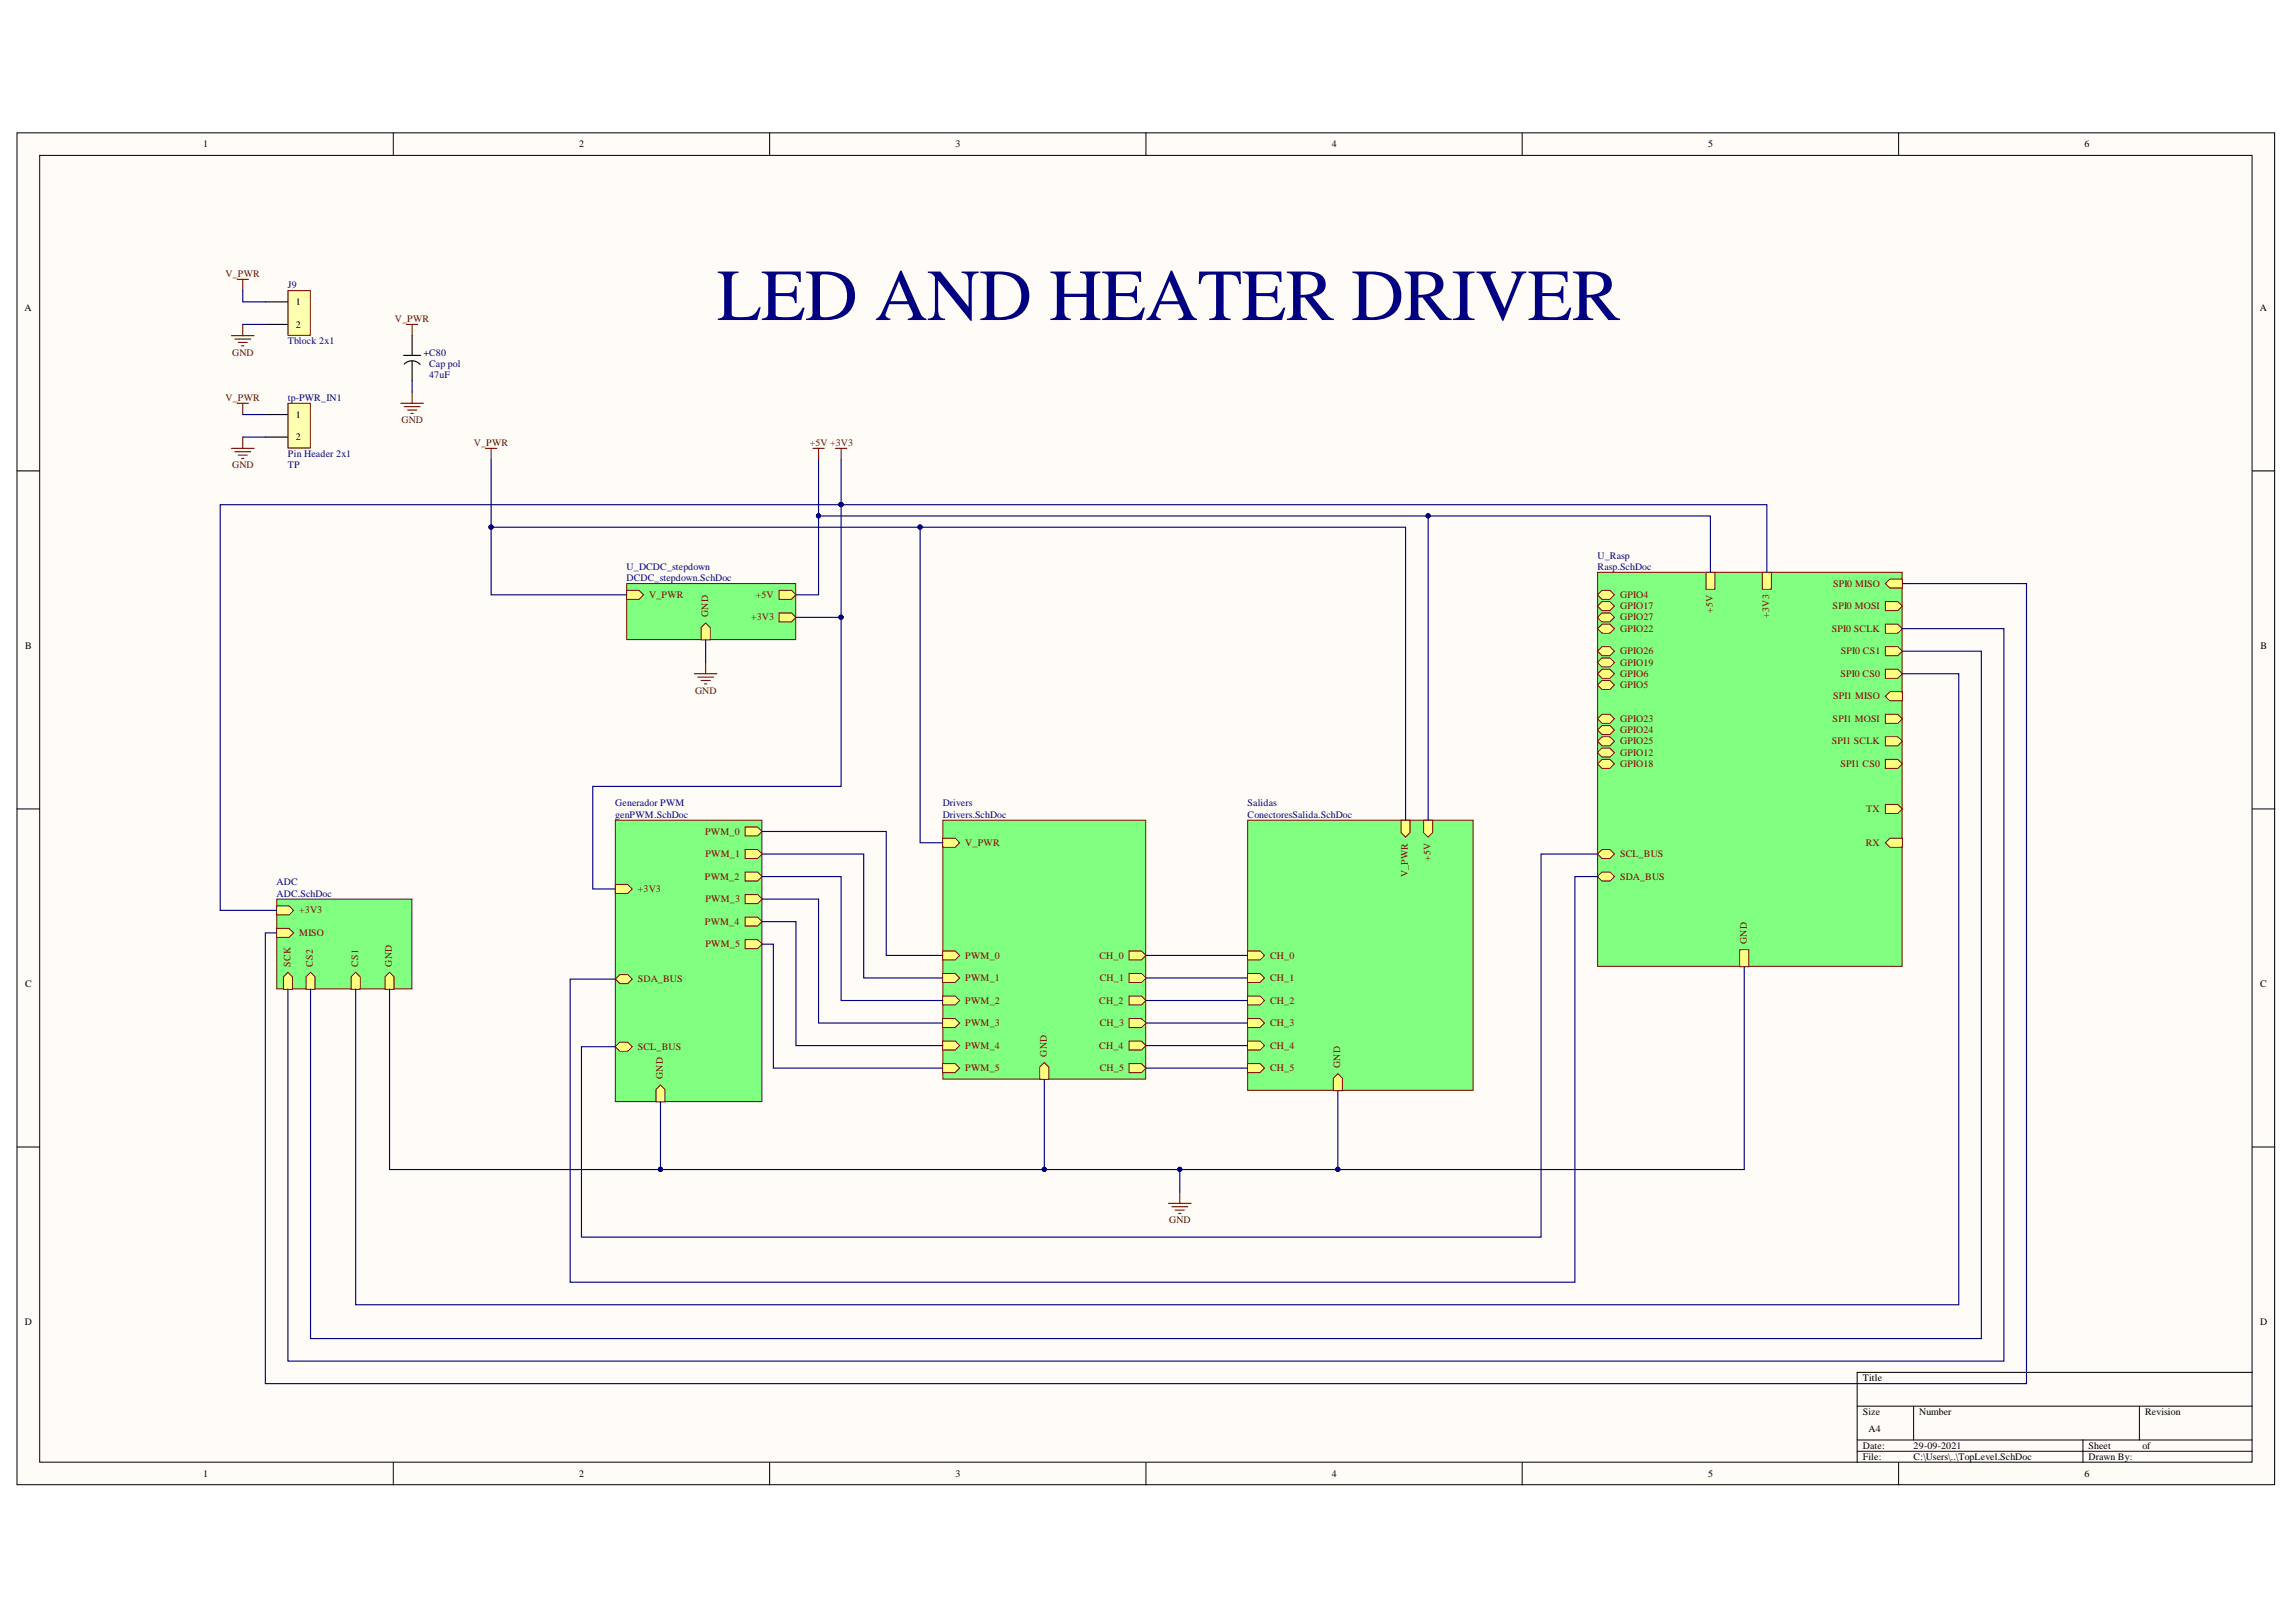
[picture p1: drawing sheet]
<svg xmlns="http://www.w3.org/2000/svg" width="297mm" height="210mm" viewBox="0 0 297 210" stroke-linecap="round" stroke-linejoin="round" font-family="sans-serif">
<defs><g id="words">
<text font-size="9.5" fill="#000080" x="92.8" y="41.4">LED AND HEATER DRIVER</text>
<g font-size="1.3">
<text x="26.3" y="19.1">1</text>
<text x="74.9" y="19.1">2</text>
<text x="123.6" y="19.1">3</text>
<text x="172.3" y="19.1">4</text>
<text x="221" y="19.1">5</text>
<text x="269.7" y="19.1">6</text>
<text x="3.2" y="40.2">A</text>
<text x="38.3" y="39.5">1</text>
<text x="292.4" y="40.2">A</text>
<text x="38.3" y="42.4">2</text>
<text x="54.8" y="46">+C80</text>
<text x="38.3" y="54">1</text>
<text x="38.3" y="57">2</text>
<text x="3.3" y="84">B</text>
<text x="292.5" y="84">B</text>
<text x="3.2" y="127.7">C</text>
<text x="292.4" y="127.7">C</text>
<text x="3.2" y="171.4">D</text>
<text x="292.4" y="171.4">D</text>
<text x="241" y="178.7">Title</text>
<text x="241" y="183.1">Size</text>
<text x="241.7" y="185.3">A4</text>
<text x="248.3" y="183.1">Number</text>
<text x="277.5" y="183.1">Revision</text>
<text x="26.3" y="191.1">1</text>
<text x="74.9" y="191.1">2</text>
<text x="123.6" y="191.1">3</text>
<text x="172.3" y="191.1">4</text>
<text x="221" y="191.1">5</text>
<text x="241" y="187.5">Date:</text>
<text x="241" y="188.9">File:</text>
<text x="247.6" y="187.5">29-09-2021</text>
<text x="247.6" y="188.9">C:\Users\..\TopLevel.SchDoc</text>
<text x="269.7" y="191.1">6</text>
<text x="270.2" y="187.5">Sheet</text>
<text x="270.2" y="188.9">Drawn By:</text>
<text x="277.2" y="187.5">of</text>
</g>
<g font-size="1.3" fill="#800000">
<text x="29.2" y="35.8">V_PWR</text>
<text x="51.1" y="41.7">V_PWR</text>
<text x="30" y="46">GND</text>
<text x="29.2" y="51.9">V_PWR</text>
<text x="51.9" y="54.8">GND</text>
<text x="61.3" y="57.7">V_PWR</text>
<text x="104.8" y="57.7">+5V +3V3</text>
<text x="30" y="60.6">GND</text>
<text x="84" y="77.4">V_PWR</text>
<text x="97.8" y="77.4">+5V</text>
<text x="209.6" y="77.4">GPIO4</text>
<text x="237.1" y="75.9">SPI0 MISO</text>
<text x="91.6" y="79.9" transform="rotate(-90 91.6 79.9)">GND</text>
<text x="97.2" y="80.3">+3V3</text>
<text x="209.6" y="78.8">GPIO17</text>
<text x="209.6" y="80.3">GPIO27</text>
<text x="209.6" y="81.8">GPIO22</text>
<text x="221.6" y="79.3" transform="rotate(-90 221.6 79.3)">+5V</text>
<text x="228.9" y="79.9" transform="rotate(-90 228.9 79.9)">+3V3</text>
<text x="237" y="81.8">SPI0 SCLK</text>
<text x="237.1" y="78.8">SPI0 MOSI</text>
<text x="89.9" y="89.8">GND</text>
<text x="209.6" y="84.7">GPIO26</text>
<text x="209.6" y="86.1">GPIO19</text>
<text x="209.6" y="87.6">GPIO6</text>
<text x="209.6" y="89">GPIO5</text>
<text x="238.1" y="87.6">SPI0 CS0</text>
<text x="238.1" y="84.7">SPI0 CS1</text>
<text x="209.6" y="93.4">GPIO23</text>
<text x="209.6" y="94.9">GPIO24</text>
<text x="237.1" y="93.4">SPI1 MOSI</text>
<text x="237.1" y="90.5">SPI1 MISO</text>
<text x="209.6" y="96.3">GPIO25</text>
<text x="209.6" y="97.8">GPIO12</text>
<text x="209.6" y="99.3">GPIO18</text>
<text x="237" y="96.3">SPI1 SCLK</text>
<text x="238.1" y="99.3">SPI1 CS0</text>
<text x="241.4" y="105.1">TX</text>
<text x="91.2" y="113.8">PWM_2</text>
<text x="91.2" y="108">PWM_0</text>
<text x="91.3" y="110.9">PWM_1</text>
<text x="124.9" y="109.5">V_PWR</text>
<text x="182.2" y="113.5" transform="rotate(-90 182.2 113.5)">V_PWR</text>
<text x="185.1" y="111.4" transform="rotate(-90 185.1 111.4)">+5V</text>
<text x="209.6" y="110.9">SCL_BUS</text>
<text x="209.6" y="113.8">SDA_BUS</text>
<text x="241.4" y="109.5">RX</text>
<text x="38.7" y="118.2">+3V3</text>
<text x="82.5" y="115.4">+3V3</text>
<text x="91.2" y="119.7">PWM_4</text>
<text x="91.3" y="116.8">PWM_3</text>
<text x="37.6" y="125.1" transform="rotate(-90 37.6 125.1)">SCK</text>
<text x="38.7" y="121.1">MISO</text>
<text x="40.5" y="125.1" transform="rotate(-90 40.5 125.1)">CS2</text>
<text x="46.3" y="125.1" transform="rotate(-90 46.3 125.1)">CS1</text>
<text x="50.7" y="125.1" transform="rotate(-90 50.7 125.1)">GND</text>
<text x="91.3" y="122.6">PWM_5</text>
<text x="124.9" y="124">PWM_0</text>
<text x="142.2" y="124">CH_0</text>
<text x="164.3" y="124">CH_0</text>
<text x="226" y="122.2" transform="rotate(-90 226 122.2)">GND</text>
<text x="82.5" y="127.1">SDA_BUS</text>
<text x="124.9" y="129.9">PWM_2</text>
<text x="124.9" y="127">PWM_1</text>
<text x="142.2" y="129.9">CH_2</text>
<text x="142.3" y="127">CH_1</text>
<text x="164.3" y="127">CH_1</text>
<text x="164.3" y="129.9">CH_2</text>
<text x="82.5" y="135.9">SCL_BUS</text>
<text x="124.9" y="135.7">PWM_4</text>
<text x="124.9" y="132.8">PWM_3</text>
<text x="135.4" y="136.8" transform="rotate(-90 135.4 136.8)">GND</text>
<text x="142.2" y="135.7">CH_4</text>
<text x="142.3" y="132.8">CH_3</text>
<text x="164.3" y="132.8">CH_3</text>
<text x="164.3" y="135.7">CH_4</text>
<text x="85.8" y="139.7" transform="rotate(-90 85.8 139.7)">GND</text>
<text x="124.9" y="138.6">PWM_5</text>
<text x="142.3" y="138.6">CH_5</text>
<text x="164.3" y="138.6">CH_5</text>
<text x="173.4" y="138.2" transform="rotate(-90 173.4 138.2)">GND</text>
<text x="151.3" y="158.3">GND</text>
</g>
<g font-size="1.3" fill="#000080">
<text x="37.3" y="37.3">J9</text>
<text x="37.3" y="44.6">Tblock 2x1</text>
<text x="55.5" y="47.5">Cap pol</text>
<text x="37.3" y="51.9">tp-PWR_IN1</text>
<text x="55.5" y="48.9">47uF</text>
<text x="37.3" y="59.2">Pin Header 2x1</text>
<text x="37.3" y="60.6">TP</text>
<text x="81.1" y="73.7">U_DCDC_stepdown</text>
<text x="81.1" y="75.2">DCDC_stepdown.SchDoc</text>
<text x="206.7" y="72.3">U_Rasp</text>
<text x="206.7" y="73.7">Rasp.SchDoc</text>
<text x="79.6" y="104.4">Generador PWM</text>
<text x="79.6" y="105.8">genPWM.SchDoc</text>
<text x="122" y="104.4">Drivers</text>
<text x="122" y="105.8">Drivers.SchDoc</text>
<text x="161.4" y="104.4">Salidas</text>
<text x="161.4" y="105.8">ConectoresSalida.SchDoc</text>
<text x="35.8" y="114.6">ADC</text>
<text x="35.8" y="116">ADC.SchDoc</text>
</g>
</g></defs>
<g fill="#fffcf8" stroke="#000" stroke-width=".13">
<path d="M2.2 17.2h292.1v174.9h-292.1z"/>
<path d="M5.1 20.1h286.3v169.1h-286.3z"/>
</g>
<g fill="none" stroke="#000" stroke-width=".13">
<path d="M50.9 17.2v2.9M99.6 17.2v2.9M148.3 17.2v2.9M196.9 17.2v2.9M245.6 17.2v2.9M2.2 60.9h2.9M291.4 60.9h2.9M2.2 104.7h2.9M291.4 104.7h2.9M2.2 148.4h2.9M291.4 148.4h2.9M291.4 177.6h-51.1v11.7"/>
<path d="M50.9 189.3v2.9M99.6 189.3v2.9M148.3 189.3v2.9M196.9 189.3v2.9M240.3 182h51.1M240.3 186.3h51.1M240.3 187.8h51.1M245.6 189.3v2.9M247.6 182v4.3M269.5 186.3v3M276.8 182v4.3"/>
</g>
<path d="M62.8 58h1.5M63.5 58v1.5M105.2 58h1.4M105.9 58v1.5M151.2 155.7h2.9M151.6 156.2h2.1M152 156.6h1.2M152.5 157h.3M152.6 154.3v1.4" fill="none" stroke="#800000" stroke-width=".15"/>
<path d="M79.6 106.1h19v36.5h-19z" fill="#80ff80" stroke="#800000" stroke-width=".13"/>
<path d="M96.4 107h1.6l.6 .6-.6 .6h-1.6z" fill-rule="evenodd" fill="#ffff80"/>
<path d="M96.4 107h1.6l.6 .6-.6 .6h-1.6z" fill="none" stroke="#800000" stroke-width=".13"/>
<path d="M96.4 109.9h1.6l.6 .6-.6 .6h-1.6z" fill-rule="evenodd" fill="#ffff80"/>
<path d="M96.4 109.9h1.6l.6 .6-.6 .6h-1.6z" fill="none" stroke="#800000" stroke-width=".13"/>
<path d="M96.4 112.9h1.6l.6 .5-.6 .6h-1.6z" fill-rule="evenodd" fill="#ffff80"/>
<path d="M96.4 112.9h1.6l.6 .5-.6 .6h-1.6z" fill="none" stroke="#800000" stroke-width=".13"/>
<path d="M96.4 115.8h1.6l.6 .6-.6 .5h-1.6z" fill-rule="evenodd" fill="#ffff80"/>
<path d="M96.4 115.8h1.6l.6 .6-.6 .5h-1.6z" fill="none" stroke="#800000" stroke-width=".13"/>
<path d="M96.4 118.7h1.6l.6 .6-.6 .6h-1.6z" fill-rule="evenodd" fill="#ffff80"/>
<path d="M96.4 118.7h1.6l.6 .6-.6 .6h-1.6z" fill="none" stroke="#800000" stroke-width=".13"/>
<path d="M79.6 114.5h1.6l.6 .5-.6 .6h-1.6z" fill-rule="evenodd" fill="#ffff80"/>
<path d="M79.6 114.5h1.6l.6 .5-.6 .6h-1.6z" fill="none" stroke="#800000" stroke-width=".13"/>
<path d="M79.6 126.7l.6-.6h1l.6 .6-.6 .6h-1z" fill-rule="evenodd" fill="#ffff80"/>
<path d="M79.6 126.7l.6-.6h1l.6 .6-.6 .6h-1z" fill="none" stroke="#800000" stroke-width=".13"/>
<path d="M79.6 135.5l.6-.6h1l.6 .6-.6 .5h-1z" fill-rule="evenodd" fill="#ffff80"/>
<path d="M79.6 135.5l.6-.6h1l.6 .6-.6 .5h-1z" fill="none" stroke="#800000" stroke-width=".13"/>
<path d="M84.9 141l.5-.6 .6 .6v1.6h-1.1z" fill-rule="evenodd" fill="#ffff80"/>
<path d="M84.9 141l.5-.6 .6 .6v1.6h-1.1z" fill="none" stroke="#800000" stroke-width=".13"/>
<path d="M96.4 121.6h1.6l.6 .6-.6 .6h-1.6z" fill-rule="evenodd" fill="#ffff80"/>
<path d="M96.4 121.6h1.6l.6 .6-.6 .6h-1.6z" fill="none" stroke="#800000" stroke-width=".13"/>
<path d="M108.1 58h1.4M108.8 58v1.5" fill="none" stroke="#800000" stroke-width=".15"/>
<path d="M122 106.1h26.2v33.5h-26.2z" fill="#80ff80" stroke="#800000" stroke-width=".13"/>
<path d="M134.5 138.1l.6-.6 .6 .6v1.6h-1.2z" fill-rule="evenodd" fill="#ffff80"/>
<path d="M134.5 138.1l.6-.6 .6 .6v1.6h-1.2z" fill="none" stroke="#800000" stroke-width=".13"/>
<path d="M122 134.7h1.6l.6 .6-.6 .6h-1.6z" fill-rule="evenodd" fill="#ffff80"/>
<path d="M122 134.7h1.6l.6 .6-.6 .6h-1.6z" fill="none" stroke="#800000" stroke-width=".13"/>
<path d="M122 131.8h1.6l.6 .6-.6 .6h-1.6z" fill-rule="evenodd" fill="#ffff80"/>
<path d="M122 131.8h1.6l.6 .6-.6 .6h-1.6z" fill="none" stroke="#800000" stroke-width=".13"/>
<path d="M122 128.9h1.6l.6 .6-.6 .6h-1.6z" fill-rule="evenodd" fill="#ffff80"/>
<path d="M122 128.9h1.6l.6 .6-.6 .6h-1.6z" fill="none" stroke="#800000" stroke-width=".13"/>
<path d="M122 126h1.6l.6 .6-.6 .5h-1.6z" fill-rule="evenodd" fill="#ffff80"/>
<path d="M122 126h1.6l.6 .6-.6 .5h-1.6z" fill="none" stroke="#800000" stroke-width=".13"/>
<path d="M122 123.1h1.6l.6 .5-.6 .6h-1.6z" fill-rule="evenodd" fill="#ffff80"/>
<path d="M122 123.1h1.6l.6 .5-.6 .6h-1.6z" fill="none" stroke="#800000" stroke-width=".13"/>
<path d="M122 108.5h1.6l.6 .6-.6 .5h-1.6z" fill-rule="evenodd" fill="#ffff80"/>
<path d="M122 108.5h1.6l.6 .6-.6 .5h-1.6z" fill="none" stroke="#800000" stroke-width=".13"/>
<path d="M146.1 123.1h1.6l.6 .5-.6 .6h-1.6z" fill-rule="evenodd" fill="#ffff80"/>
<path d="M146.1 123.1h1.6l.6 .5-.6 .6h-1.6z" fill="none" stroke="#800000" stroke-width=".13"/>
<path d="M146.1 126h1.6l.6 .6-.6 .5h-1.6z" fill-rule="evenodd" fill="#ffff80"/>
<path d="M146.1 126h1.6l.6 .6-.6 .5h-1.6z" fill="none" stroke="#800000" stroke-width=".13"/>
<path d="M146.1 128.9h1.6l.6 .6-.6 .6h-1.6z" fill-rule="evenodd" fill="#ffff80"/>
<path d="M146.1 128.9h1.6l.6 .6-.6 .6h-1.6z" fill="none" stroke="#800000" stroke-width=".13"/>
<path d="M146.1 131.8h1.6l.6 .6-.6 .6h-1.6z" fill-rule="evenodd" fill="#ffff80"/>
<path d="M146.1 131.8h1.6l.6 .6-.6 .6h-1.6z" fill="none" stroke="#800000" stroke-width=".13"/>
<path d="M146.1 134.7h1.6l.6 .6-.6 .6h-1.6z" fill-rule="evenodd" fill="#ffff80"/>
<path d="M146.1 134.7h1.6l.6 .6-.6 .6h-1.6z" fill="none" stroke="#800000" stroke-width=".13"/>
<path d="M146.1 137.6h1.6l.6 .6-.6 .6h-1.6z" fill-rule="evenodd" fill="#ffff80"/>
<path d="M146.1 137.6h1.6l.6 .6-.6 .6h-1.6z" fill="none" stroke="#800000" stroke-width=".13"/>
<path d="M122 137.6h1.6l.6 .6-.6 .6h-1.6z" fill-rule="evenodd" fill="#ffff80"/>
<path d="M122 137.6h1.6l.6 .6-.6 .6h-1.6z" fill="none" stroke="#800000" stroke-width=".13"/>
<path d="M161.4 106.1h29.2v35h-29.2z" fill="#80ff80" stroke="#800000" stroke-width=".13"/>
<path d="M181.3 106.1h1.1v1.6l-.6 .6-.5-.6z" fill-rule="evenodd" fill="#ffff80"/>
<path d="M181.3 106.1h1.1v1.6l-.6 .6-.5-.6z" fill="none" stroke="#800000" stroke-width=".13"/>
<path d="M184.2 106.1h1.1v1.6l-.5 .6-.6-.6z" fill-rule="evenodd" fill="#ffff80"/>
<path d="M184.2 106.1h1.1v1.6l-.5 .6-.6-.6z" fill="none" stroke="#800000" stroke-width=".13"/>
<path d="M161.4 123.1h1.6l.6 .5-.6 .6h-1.6z" fill-rule="evenodd" fill="#ffff80"/>
<path d="M161.4 123.1h1.6l.6 .5-.6 .6h-1.6z" fill="none" stroke="#800000" stroke-width=".13"/>
<path d="M161.4 126h1.6l.6 .6-.6 .5h-1.6z" fill-rule="evenodd" fill="#ffff80"/>
<path d="M161.4 126h1.6l.6 .6-.6 .5h-1.6z" fill="none" stroke="#800000" stroke-width=".13"/>
<path d="M161.4 128.9h1.6l.6 .6-.6 .6h-1.6z" fill-rule="evenodd" fill="#ffff80"/>
<path d="M161.4 128.9h1.6l.6 .6-.6 .6h-1.6z" fill="none" stroke="#800000" stroke-width=".13"/>
<path d="M161.4 131.8h1.6l.6 .6-.6 .6h-1.6z" fill-rule="evenodd" fill="#ffff80"/>
<path d="M161.4 131.8h1.6l.6 .6-.6 .6h-1.6z" fill="none" stroke="#800000" stroke-width=".13"/>
<path d="M161.4 134.7h1.6l.6 .6-.6 .6h-1.6z" fill-rule="evenodd" fill="#ffff80"/>
<path d="M161.4 134.7h1.6l.6 .6-.6 .6h-1.6z" fill="none" stroke="#800000" stroke-width=".13"/>
<path d="M172.5 139.5l.6-.5 .6 .5v1.6h-1.2z" fill-rule="evenodd" fill="#ffff80"/>
<path d="M172.5 139.5l.6-.5 .6 .5v1.6h-1.2z" fill="none" stroke="#800000" stroke-width=".13"/>
<path d="M161.4 137.6h1.6l.6 .6-.6 .6h-1.6z" fill-rule="evenodd" fill="#ffff80"/>
<path d="M161.4 137.6h1.6l.6 .6-.6 .6h-1.6z" fill="none" stroke="#800000" stroke-width=".13"/>
<path d="M35.8 116.4h17.5v11.6h-17.5z" fill="#80ff80" stroke="#800000" stroke-width=".13"/>
<path d="M35.8 117.2h1.6l.6 .6-.6 .6h-1.6z" fill-rule="evenodd" fill="#ffff80"/>
<path d="M35.8 117.2h1.6l.6 .6-.6 .6h-1.6z" fill="none" stroke="#800000" stroke-width=".13"/>
<path d="M49.8 126.4l.6-.6 .6 .6v1.6h-1.2z" fill-rule="evenodd" fill="#ffff80"/>
<path d="M49.8 126.4l.6-.6 .6 .6v1.6h-1.2z" fill="none" stroke="#800000" stroke-width=".13"/>
<path d="M36.7 126.4l.6-.6 .5 .6v1.6h-1.1z" fill-rule="evenodd" fill="#ffff80"/>
<path d="M36.7 126.4l.6-.6 .5 .6v1.6h-1.1z" fill="none" stroke="#800000" stroke-width=".13"/>
<path d="M39.6 126.4l.6-.6 .6 .6v1.6h-1.2z" fill-rule="evenodd" fill="#ffff80"/>
<path d="M39.6 126.4l.6-.6 .6 .6v1.6h-1.2z" fill="none" stroke="#800000" stroke-width=".13"/>
<path d="M35.8 120.1h1.6l.6 .6-.6 .6h-1.6z" fill-rule="evenodd" fill="#ffff80"/>
<path d="M35.8 120.1h1.6l.6 .6-.6 .6h-1.6z" fill="none" stroke="#800000" stroke-width=".13"/>
<path d="M45.4 126.4l.6-.6 .6 .6v1.6h-1.2z" fill-rule="evenodd" fill="#ffff80"/>
<path d="M45.4 126.4l.6-.6 .6 .6v1.6h-1.2z" fill="none" stroke="#800000" stroke-width=".13"/>
<path d="M89.8 87.2h3M90.3 87.6h2M90.7 88.1h1.2M91.1 88.5h.3M91.3 85.7v1.5" fill="none" stroke="#800000" stroke-width=".15"/>
<path d="M81.1 75.5h21.8v7.3h-21.8z" fill="#80ff80" stroke="#800000" stroke-width=".13"/>
<path d="M81.1 76.4h1.6l.6 .6-.6 .6h-1.6z" fill-rule="evenodd" fill="#ffff80"/>
<path d="M81.1 76.4h1.6l.6 .6-.6 .6h-1.6z" fill="none" stroke="#800000" stroke-width=".13"/>
<path d="M90.7 81.2l.6-.6 .6 .6v1.6h-1.2z" fill-rule="evenodd" fill="#ffff80"/>
<path d="M90.7 81.2l.6-.6 .6 .6v1.6h-1.2z" fill="none" stroke="#800000" stroke-width=".13"/>
<path d="M100.8 76.4h1.6l.6 .6-.6 .6h-1.6z" fill-rule="evenodd" fill="#ffff80"/>
<path d="M100.8 76.4h1.6l.6 .6-.6 .6h-1.6z" fill="none" stroke="#800000" stroke-width=".13"/>
<path d="M100.8 79.3h1.6l.6 .6-.6 .6h-1.6z" fill-rule="evenodd" fill="#ffff80"/>
<path d="M100.8 79.3h1.6l.6 .6-.6 .6h-1.6z" fill="none" stroke="#800000" stroke-width=".13"/>
<path d="M206.7 74.1h39.4v51h-39.4z" fill="#80ff80" stroke="#800000" stroke-width=".13"/>
<path d="M206.7 77l.6-.6h1l.6 .6-.6 .6h-1z" fill-rule="evenodd" fill="#ffff80"/>
<path d="M206.7 77l.6-.6h1l.6 .6-.6 .6h-1z" fill="none" stroke="#800000" stroke-width=".13"/>
<path d="M206.7 78.4l.6-.5h1l.6 .5-.6 .6h-1z" fill-rule="evenodd" fill="#ffff80"/>
<path d="M206.7 78.4l.6-.5h1l.6 .5-.6 .6h-1z" fill="none" stroke="#800000" stroke-width=".13"/>
<path d="M206.7 79.9l.6-.6h1l.6 .6-.6 .6h-1z" fill-rule="evenodd" fill="#ffff80"/>
<path d="M206.7 79.9l.6-.6h1l.6 .6-.6 .6h-1z" fill="none" stroke="#800000" stroke-width=".13"/>
<path d="M206.7 81.4l.6-.6h1l.6 .6-.6 .5h-1z" fill-rule="evenodd" fill="#ffff80"/>
<path d="M206.7 81.4l.6-.6h1l.6 .6-.6 .5h-1z" fill="none" stroke="#800000" stroke-width=".13"/>
<path d="M243.9 77.9h1.6l.6 .5-.6 .6h-1.6z" fill-rule="evenodd" fill="#ffff80"/>
<path d="M243.9 77.9h1.6l.6 .5-.6 .6h-1.6z" fill="none" stroke="#800000" stroke-width=".13"/>
<path d="M243.9 75.5l.6-.6h1.6v1.2h-1.6z" fill-rule="evenodd" fill="#ffff80"/>
<path d="M243.9 75.5l.6-.6h1.6v1.2h-1.6z" fill="none" stroke="#800000" stroke-width=".13"/>
<path d="M243.9 80.8h1.6l.6 .6-.6 .5h-1.6z" fill-rule="evenodd" fill="#ffff80"/>
<path d="M243.9 80.8h1.6l.6 .6-.6 .5h-1.6z" fill="none" stroke="#800000" stroke-width=".13"/>
<path d="M206.7 84.3l.6-.6h1l.6 .6-.6 .6h-1z" fill-rule="evenodd" fill="#ffff80"/>
<path d="M206.7 84.3l.6-.6h1l.6 .6-.6 .6h-1z" fill="none" stroke="#800000" stroke-width=".13"/>
<path d="M206.7 85.7l.6-.6h1l.6 .6-.6 .6h-1z" fill-rule="evenodd" fill="#ffff80"/>
<path d="M206.7 85.7l.6-.6h1l.6 .6-.6 .6h-1z" fill="none" stroke="#800000" stroke-width=".13"/>
<path d="M206.7 87.2l.6-.6h1l.6 .6-.6 .6h-1z" fill-rule="evenodd" fill="#ffff80"/>
<path d="M206.7 87.2l.6-.6h1l.6 .6-.6 .6h-1z" fill="none" stroke="#800000" stroke-width=".13"/>
<path d="M206.7 88.6l.6-.5h1l.6 .5-.6 .6h-1z" fill-rule="evenodd" fill="#ffff80"/>
<path d="M206.7 88.6l.6-.5h1l.6 .5-.6 .6h-1z" fill="none" stroke="#800000" stroke-width=".13"/>
<path d="M243.9 90.1l.6-.6h1.6v1.2h-1.6z" fill-rule="evenodd" fill="#ffff80"/>
<path d="M243.9 90.1l.6-.6h1.6v1.2h-1.6z" fill="none" stroke="#800000" stroke-width=".13"/>
<path d="M243.9 92.4h1.6l.6 .6-.6 .6h-1.6z" fill-rule="evenodd" fill="#ffff80"/>
<path d="M243.9 92.4h1.6l.6 .6-.6 .6h-1.6z" fill="none" stroke="#800000" stroke-width=".13"/>
<path d="M243.9 83.7h1.6l.6 .6-.6 .6h-1.6z" fill-rule="evenodd" fill="#ffff80"/>
<path d="M243.9 83.7h1.6l.6 .6-.6 .6h-1.6z" fill="none" stroke="#800000" stroke-width=".13"/>
<path d="M243.9 95.4h1.6l.6 .5-.6 .6h-1.6z" fill-rule="evenodd" fill="#ffff80"/>
<path d="M243.9 95.4h1.6l.6 .5-.6 .6h-1.6z" fill="none" stroke="#800000" stroke-width=".13"/>
<path d="M243.9 86.6h1.6l.6 .6-.6 .6h-1.6z" fill-rule="evenodd" fill="#ffff80"/>
<path d="M243.9 86.6h1.6l.6 .6-.6 .6h-1.6z" fill="none" stroke="#800000" stroke-width=".13"/>
<path d="M243.9 109.1l.6-.6h1.6v1.1h-1.6z" fill-rule="evenodd" fill="#ffff80"/>
<path d="M243.9 109.1l.6-.6h1.6v1.1h-1.6z" fill="none" stroke="#800000" stroke-width=".13"/>
<path d="M243.9 104.1h1.6l.6 .6-.6 .6h-1.6z" fill-rule="evenodd" fill="#ffff80"/>
<path d="M243.9 104.1h1.6l.6 .6-.6 .6h-1.6z" fill="none" stroke="#800000" stroke-width=".13"/>
<path d="M206.7 93l.6-.6h1l.6 .6-.6 .6h-1z" fill-rule="evenodd" fill="#ffff80"/>
<path d="M206.7 93l.6-.6h1l.6 .6-.6 .6h-1z" fill="none" stroke="#800000" stroke-width=".13"/>
<path d="M206.7 94.5l.6-.6h1l.6 .6-.6 .6h-1z" fill-rule="evenodd" fill="#ffff80"/>
<path d="M206.7 94.5l.6-.6h1l.6 .6-.6 .6h-1z" fill="none" stroke="#800000" stroke-width=".13"/>
<path d="M206.7 95.9l.6-.5h1l.6 .5-.6 .6h-1z" fill-rule="evenodd" fill="#ffff80"/>
<path d="M206.7 95.9l.6-.5h1l.6 .5-.6 .6h-1z" fill="none" stroke="#800000" stroke-width=".13"/>
<path d="M206.7 97.4l.6-.6h1l.6 .6-.6 .6h-1z" fill-rule="evenodd" fill="#ffff80"/>
<path d="M206.7 97.4l.6-.6h1l.6 .6-.6 .6h-1z" fill="none" stroke="#800000" stroke-width=".13"/>
<path d="M243.9 98.3h1.6l.6 .6-.6 .5h-1.6z" fill-rule="evenodd" fill="#ffff80"/>
<path d="M243.9 98.3h1.6l.6 .6-.6 .5h-1.6z" fill="none" stroke="#800000" stroke-width=".13"/>
<path d="M206.7 98.9l.6-.6h1l.6 .6-.6 .5h-1z" fill-rule="evenodd" fill="#ffff80"/>
<path d="M206.7 98.9l.6-.6h1l.6 .6-.6 .5h-1z" fill="none" stroke="#800000" stroke-width=".13"/>
<path d="M220.7 74.1h1.2v2.2h-1.2z" fill-rule="evenodd" fill="#ffff80"/>
<path d="M220.7 74.1h1.2v2.2h-1.2z" fill="none" stroke="#800000" stroke-width=".13"/>
<path d="M228 74.1h1.2v2.2h-1.2z" fill-rule="evenodd" fill="#ffff80"/>
<path d="M228 74.1h1.2v2.2h-1.2z" fill="none" stroke="#800000" stroke-width=".13"/>
<path d="M225.1 122.9h1.1v2.2h-1.1z" fill-rule="evenodd" fill="#ffff80"/>
<path d="M225.1 122.9h1.1v2.2h-1.1z" fill="none" stroke="#800000" stroke-width=".13"/>
<path d="M206.7 110.5l.6-.6h1l.6 .6-.6 .6h-1z" fill-rule="evenodd" fill="#ffff80"/>
<path d="M206.7 110.5l.6-.6h1l.6 .6-.6 .6h-1z" fill="none" stroke="#800000" stroke-width=".13"/>
<path d="M206.7 113.4l.6-.5h1l.6 .5-.6 .6h-1z" fill-rule="evenodd" fill="#ffff80"/>
<path d="M206.7 113.4l.6-.5h1l.6 .5-.6 .6h-1z" fill="none" stroke="#800000" stroke-width=".13"/>
<g fill="none" stroke="#800000" stroke-width=".15">
<path d="M30.7 36.1h1.4M31.4 36.1v1.5M29.9 43.4h3M29.9 58h3M30.4 43.9h2M30.4 58.5h2M30.7 52.2h1.4M30.8 44.3h1.2M30.8 58.9h1.2M31.3 44.8h.3M31.3 59.3h.3M31.4 42v1.4"/>
<path d="M31.4 52.2v1.4M31.4 56.6v1.4M51.9 52.2h2.9M52.3 52.6h2M52.6 42h1.4M52.7 53.1h1.2M53.2 53.5h.3M53.3 42v1.4M53.3 50.7v1.5"/>
</g>
<path d="M37.3 52.2h2.8v5.8h-2.8z" fill="#ffffb0" stroke="#800000" stroke-width=".13"/>
<path d="M34.3 53.6h3M34.3 56.6h3M52.2 46h2.2M52.3 47.1a1.41 1.41 0 0 1 2.1 .1M53.3 43.4v2.6M53.3 46.7v2.6" fill="none" stroke="#000" stroke-width=".15"/>
<path d="M37.3 37.6h2.8v5.8h-2.8z" fill="#ffffb0" stroke="#800000" stroke-width=".13"/>
<path d="M34.3 39.1h3M34.3 42h3" fill="none" stroke="#000" stroke-width=".15"/>
<g fill="none" stroke="#000080" stroke-width=".15">
<path d="M31.4 37.6v1.5h2.9M31.4 42h2.9M31.4 56.6h2.9M31.4 53.6h2.9M53.3 49.3v1.4M63.5 59.5v17.5h17.6M105.9 59.5v17.5h-2.9M108.8 59.5v5.8h119.8v8.8M63.5 68.2h118.3v37.9M103 79.9h5.8M105.9 66.8h78.9v39.3M119 68.2v40.9h3"/>
<path d="M184.8 66.8h36.5v7.3M246.1 75.5h16.1v103.6h-227.9v-58.4h1.5M91.3 82.8v2.9M246.1 87.2h7.3v81.6h-207.4v-40.8M246.1 84.3h10.2v88.9h-216.1v-45.2M246.1 81.4h13.2v94.7h-222v-48.1M79.6 115h-2.9v-13.2h32.1v-36.5h-80.3v52.5h7.3M98.6 119.3h4.4v16h19M98.6 116.4h7.3v16h16.1M98.6 113.4h10.2v16.1h13.2M98.6 110.5h13.1v16.1h10.3M98.6 107.6h16.1v16h7.3"/>
<path d="M206.7 113.4h-2.9v52.5h-130v-39.2h5.8M206.7 110.5h-7.3v49.6h-124.2v-24.6h4.4M50.4 128v23.3h35M98.6 122.2h1.5v16h21.9M135.1 139.7v11.6M148.3 138.2h13.1M148.3 135.3h13.1M148.3 132.4h13.1M148.3 129.5h13.1M148.3 126.6h13.1M148.3 123.6h13.1M225.7 125.1v26.2h-52.6"/>
<path d="M85.4 142.6v8.7M152.6 151.3v3M173.1 141.1v10.2h-87.7"/>
</g>
<g fill="#000080" stroke="#000080" stroke-width=".13">
<circle cx="108.8" cy="65.3" r=".27"/>
<circle cx="108.8" cy="79.9" r=".27"/>
<circle cx="85.4" cy="151.3" r=".27"/>
<circle cx="63.5" cy="68.2" r=".27"/>
<circle cx="135.1" cy="151.3" r=".27"/>
<circle cx="152.6" cy="151.3" r=".27"/>
<circle cx="173.1" cy="151.3" r=".27"/>
<circle cx="105.9" cy="66.8" r=".27"/>
<circle cx="184.8" cy="66.8" r=".27"/>
<circle cx="119" cy="68.2" r=".27"/>
</g>
<use href="#words"/>
</svg>
